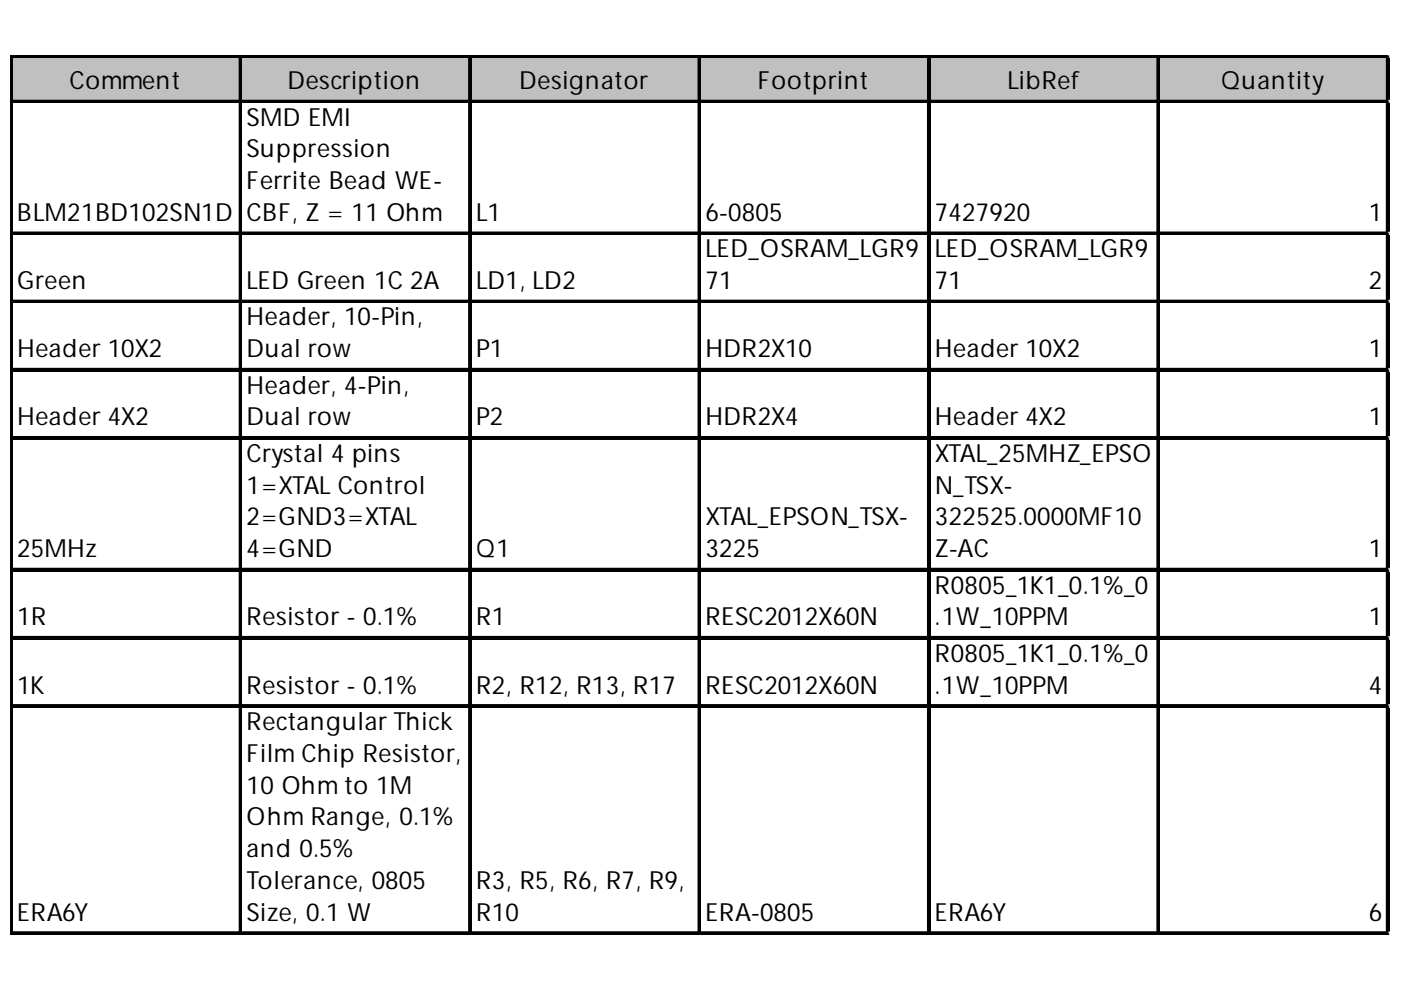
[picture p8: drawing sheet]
<svg xmlns="http://www.w3.org/2000/svg" width="297mm" height="210mm" viewBox="0 0 297 210" stroke-linecap="round" stroke-linejoin="round" font-family="sans-serif">
<defs><g id="words">
<g font-size="5.3">
<text x="14.7" y="18.9">Comment</text>
<text x="61" y="18.9">Description</text>
<text x="110.1" y="18.9">Designator</text>
<text x="160.7" y="18.9">Footprint</text>
<text x="213.6" y="18.9">LibRef</text>
<text x="258.9" y="18.9">Quantity</text>
<text x="52.3" y="26.6">SMD EMI</text>
<text x="52.3" y="33.4">Suppression</text>
<text x="52.3" y="40.1">Ferrite Bead WE-</text>
<text x="3.6" y="46.9">BLM21BD102SN1D</text>
<text x="52.3" y="46.9">CBF, Z = 11 Ohm</text>
<text x="100.9" y="46.9">L1</text>
<text x="149.6" y="46.9">6-0805</text>
<text x="198.2" y="46.9">7427920</text>
<text x="290.2" y="46.9">1</text>
<text x="149.6" y="54.6">LED_OSRAM_LGR9</text>
<text x="198.2" y="54.6">LED_OSRAM_LGR9</text>
<text x="3.6" y="61.3">Green</text>
<text x="52.3" y="61.3">LED Green 1C 2A</text>
<text x="100.9" y="61.3">LD1, LD2</text>
<text x="149.6" y="61.3">71</text>
<text x="198.2" y="61.3">71</text>
<text x="290.2" y="61.3">2</text>
<text x="52.3" y="69">Header, 10-Pin,</text>
<text x="3.6" y="75.8">Header 10X2</text>
<text x="52.3" y="75.8">Dual row</text>
<text x="100.9" y="75.8">P1</text>
<text x="149.6" y="75.8">HDR2X10</text>
<text x="198.2" y="75.8">Header 10X2</text>
<text x="290.2" y="75.8">1</text>
<text x="52.3" y="83.5">Header, 4-Pin,</text>
<text x="3.6" y="90.2">Header 4X2</text>
<text x="52.3" y="90.2">Dual row</text>
<text x="100.9" y="90.2">P2</text>
<text x="149.6" y="90.2">HDR2X4</text>
<text x="198.2" y="90.2">Header 4X2</text>
<text x="290.2" y="90.2">1</text>
<text x="52.3" y="97.9">Crystal 4 pins</text>
<text x="198.2" y="97.9">XTAL_25MHZ_EPSO</text>
<text x="52.3" y="104.7">1=XTAL Control</text>
<text x="198.2" y="104.7">N_TSX-</text>
<text x="52.3" y="111.4">2=GND3=XTAL</text>
<text x="149.6" y="111.4">XTAL_EPSON_TSX-</text>
<text x="198.2" y="111.4">322525.0000MF10</text>
<text x="3.6" y="118.1">25MHz</text>
<text x="52.3" y="118.1">4=GND</text>
<text x="100.9" y="118.1">Q1</text>
<text x="149.6" y="118.1">3225</text>
<text x="198.2" y="118.1">Z-AC</text>
<text x="290.2" y="118.1">1</text>
<text x="198.2" y="125.9">R0805_1K1_0.1%_0</text>
<text x="3.6" y="132.6">1R</text>
<text x="52.3" y="132.6">Resistor - 0.1%</text>
<text x="100.9" y="132.6">R1</text>
<text x="149.6" y="132.6">RESC2012X60N</text>
<text x="198.2" y="132.6">.1W_10PPM</text>
<text x="290.2" y="132.6">1</text>
<text x="198.2" y="140.3">R0805_1K1_0.1%_0</text>
<text x="3.6" y="147">1K</text>
<text x="52.3" y="147">Resistor - 0.1%</text>
<text x="100.9" y="147">R2, R12, R13, R17</text>
<text x="149.6" y="147">RESC2012X60N</text>
<text x="198.2" y="147">.1W_10PPM</text>
<text x="290.2" y="147">4</text>
<text x="52.3" y="154.8">Rectangular Thick</text>
<text x="52.3" y="161.5">Film Chip Resistor,</text>
<text x="52.3" y="168.2">10 Ohm to 1M</text>
<text x="52.3" y="175">Ohm Range, 0.1%</text>
<text x="52.3" y="181.7">and 0.5%</text>
<text x="52.3" y="188.5">Tolerance, 0805</text>
<text x="100.9" y="188.5">R3, R5, R6, R7, R9,</text>
<text x="3.6" y="195.2">ERA6Y</text>
<text x="52.3" y="195.2">Size, 0.1 W</text>
<text x="100.9" y="195.2">R10</text>
<text x="149.6" y="195.2">ERA-0805</text>
<text x="198.2" y="195.2">ERA6Y</text>
<text x="290.2" y="195.2">6</text>
</g>
</g></defs>
<path d="M2.6 12.2h291.9v9.7h-291.9z" fill="#c0c0c0"/>
<g fill="none" stroke="#000" stroke-width=".48">
<path d="M2.2 11.7v186.5M2.7 11.7h291.8M50.8 12.2v186M99.5 12.2v186M148.1 12.2v186M196.8 12.2v186M245.4 12.2v186M294.1 12.2v186M2.7 21.4h291.8M2.7 49.3h291.8M2.7 63.8h291.8M2.7 78.2h291.8"/>
<path d="M2.7 92.7h291.8M2.7 120.6h291.8M2.7 135.1h291.8M2.7 149.5h291.8M2.7 197.7h291.8"/>
</g>
<g fill="#000">
<path d="M2.2 11.7h.5v186.5h-.5zM2.7 11.7h291.8v.5h-291.8zM50.8 12.2h.5v186h-.5zM99.5 12.2h.5v186h-.5zM148.1 12.2h.5v186h-.5zM196.8 12.2h.5v186h-.5zM245.4 12.2h.5v186h-.5zM294.1 12.2h.4v186h-.4zM2.7 21.4h291.8v.5h-291.8zM2.7 49.3h291.8v.5h-291.8zM2.7 63.8h291.8v.5h-291.8zM2.7 78.2h291.8v.5h-291.8z"/>
<path d="M2.7 92.7h291.8v.5h-291.8zM2.7 120.6h291.8v.5h-291.8zM2.7 135.1h291.8v.4h-291.8zM2.7 149.5h291.8v.5h-291.8zM2.7 197.7h291.8v.5h-291.8z"/>
</g>
<path d="M294.5 11.7h.1" fill="none" stroke="#d4d4d4" stroke-width=".48"/>
<path d="M294.5 11.7l.1 .5z" fill="#d4d4d4"/>
<path d="M294.5 21.4h.1" fill="none" stroke="#d4d4d4" stroke-width=".48"/>
<path d="M294.5 21.4l.1 .5z" fill="#d4d4d4"/>
<path d="M294.5 49.3h.1" fill="none" stroke="#d4d4d4" stroke-width=".48"/>
<path d="M294.5 49.3l.1 .5z" fill="#d4d4d4"/>
<path d="M294.5 63.8h.1" fill="none" stroke="#d4d4d4" stroke-width=".48"/>
<path d="M294.5 63.8l.1 .5z" fill="#d4d4d4"/>
<path d="M294.5 78.2h.1" fill="none" stroke="#d4d4d4" stroke-width=".48"/>
<path d="M294.5 78.2l.1 .5z" fill="#d4d4d4"/>
<path d="M294.5 92.7h.1" fill="none" stroke="#d4d4d4" stroke-width=".48"/>
<path d="M294.5 92.7l.1 .5z" fill="#d4d4d4"/>
<path d="M294.5 120.6h.1" fill="none" stroke="#d4d4d4" stroke-width=".48"/>
<path d="M294.5 120.6l.1 .5z" fill="#d4d4d4"/>
<path d="M294.5 135.1h.1" fill="none" stroke="#d4d4d4" stroke-width=".48"/>
<path d="M294.5 135.1l.1 .4z" fill="#d4d4d4"/>
<path d="M294.5 149.5h.1" fill="none" stroke="#d4d4d4" stroke-width=".48"/>
<path d="M294.5 149.5l.1 .5z" fill="#d4d4d4"/>
<path d="M294.5 197.7h.1" fill="none" stroke="#d4d4d4" stroke-width=".48"/>
<path d="M294.5 197.7l.1 .5z" fill="#d4d4d4"/>
<use href="#words"/>
</svg>
